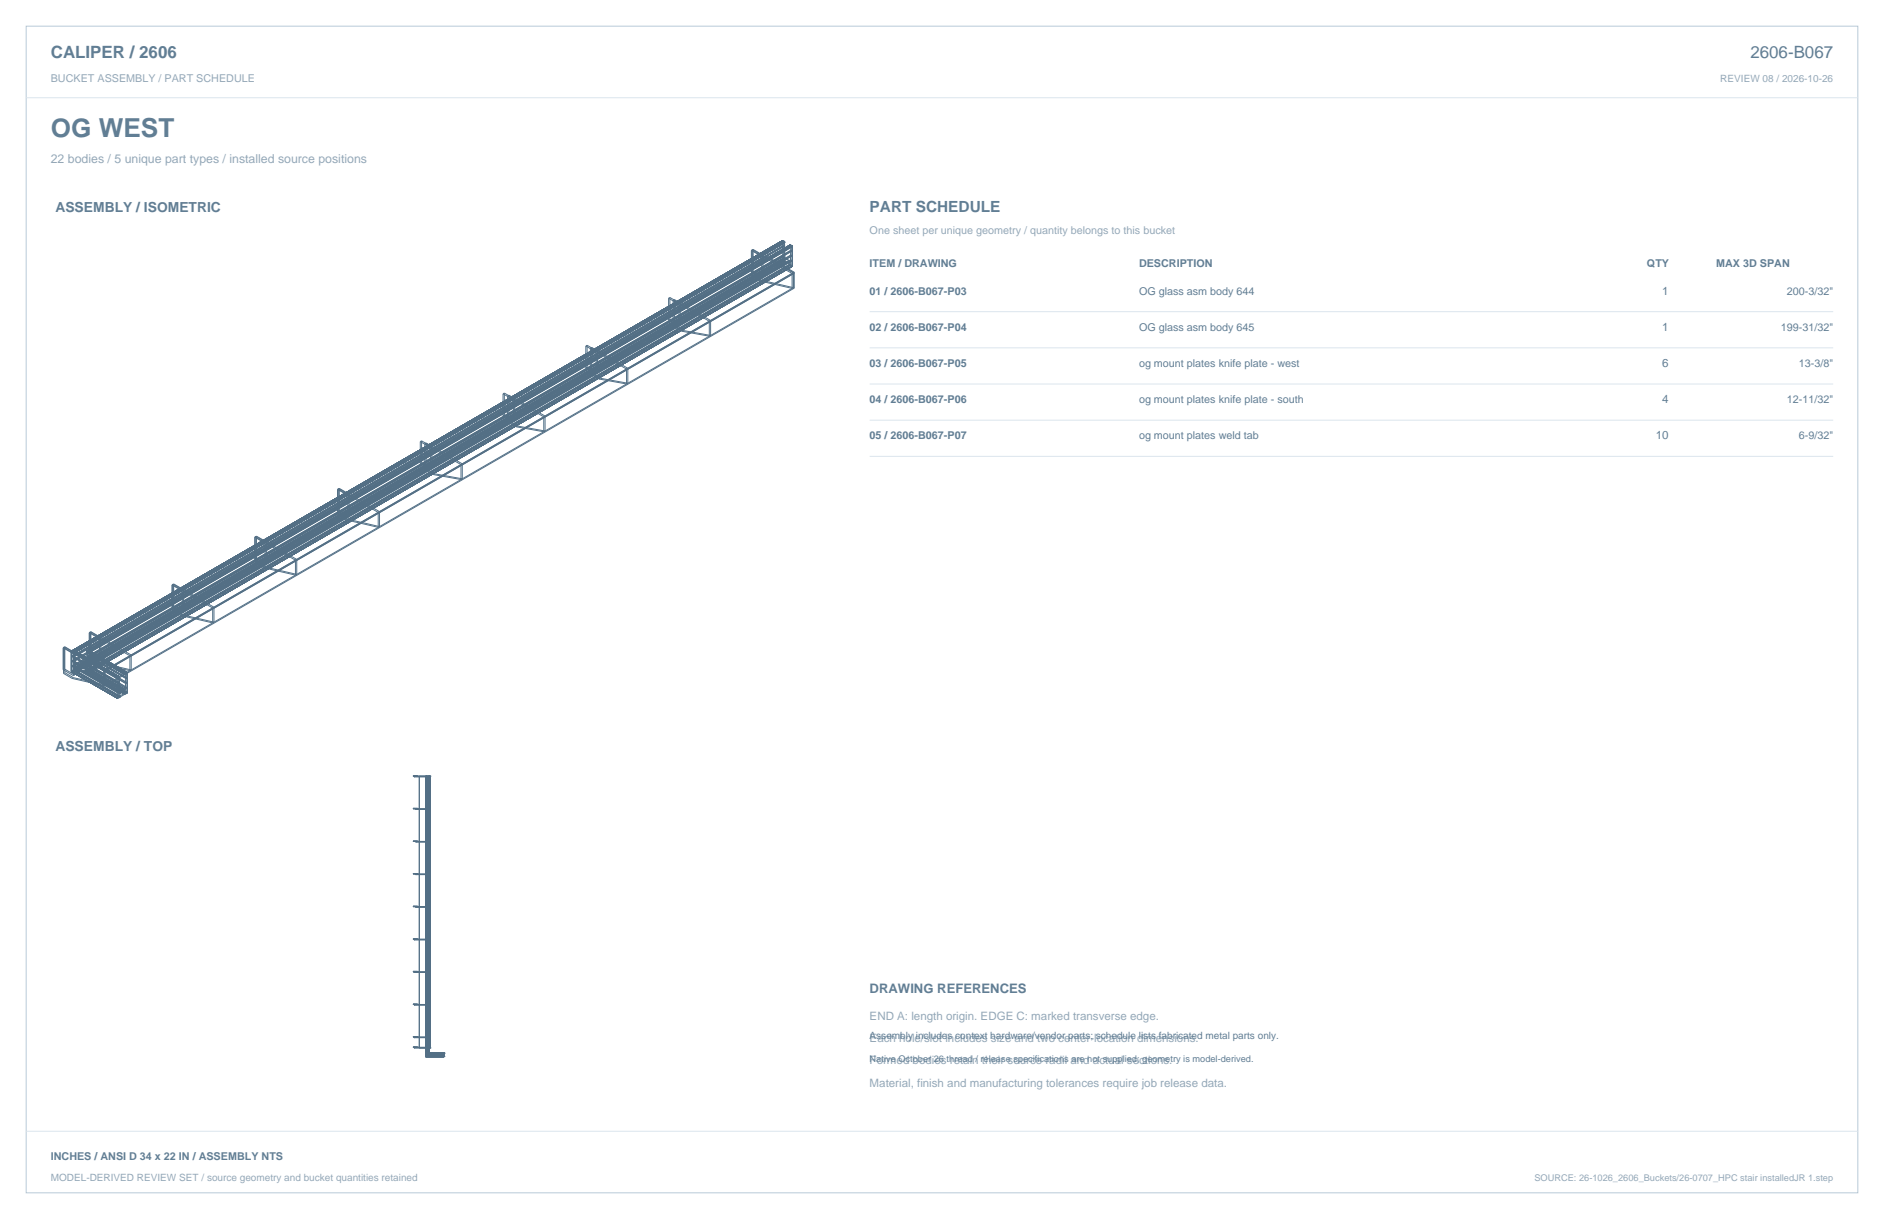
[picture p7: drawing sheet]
<svg xmlns="http://www.w3.org/2000/svg" width="864mm" height="559mm" viewBox="0 0 864 559" stroke-linecap="round" stroke-linejoin="round" font-family="sans-serif">
<defs><g id="words">
<text font-size="12" fill="#617e94" x="23" y="63">OG WEST</text>
<g font-size="7.8" fill="#617e94">
<text x="23" y="27">CALIPER / 2606</text>
<text x="802" y="27">2606-B067</text>
</g>
<text font-size="7.1" fill="#617e94" x="399" y="97">PART SCHEDULE</text>
<g font-size="6.3" fill="#617e94">
<text x="25" y="97">ASSEMBLY / ISOMETRIC</text>
<text x="25" y="344">ASSEMBLY / TOP</text>
</g>
<text font-size="6" fill="#617e94" x="399" y="455">DRAWING REFERENCES</text>
<text font-size="5.6" fill="#93a8b9" x="23" y="75">22 bodies / 5 unique part types / installed source positions</text>
<g font-size="5.3" fill="#617e94">
<text x="762" y="135">1</text>
<text x="762" y="152">1</text>
<text x="762" y="168">6</text>
<text x="762" y="185">4</text>
<text x="759" y="201">10</text>
</g>
<g font-size="5.3" fill="#93a8b9">
<text x="399" y="467">END A: length origin. EDGE C: marked transverse edge.</text>
<text x="399" y="478">Each hole/slot includes size and two center-location dimensions.</text>
<text x="399" y="488">Formed bodies retain their source radii and actual sections.</text>
<text x="399" y="498">Material, finish and manufacturing tolerances require job release data.</text>
</g>
<g font-size="4.9" fill="#93a8b9">
<text x="23" y="38">BUCKET ASSEMBLY / PART SCHEDULE</text>
<text x="399" y="107">One sheet per unique geometry / quantity belongs to this bucket</text>
</g>
<g font-size="4.9" fill="#617e94">
<text x="399" y="122">ITEM / DRAWING</text>
<text x="522" y="122">DESCRIPTION</text>
<text x="755" y="122">QTY</text>
<text x="787" y="122">MAX 3D SPAN</text>
<text x="399" y="135">01 / 2606-B067-P03</text>
<text x="522" y="135">OG glass asm body 644</text>
<text x="819" y="135">200-3/32&quot;</text>
<text x="399" y="152">02 / 2606-B067-P04</text>
<text x="522" y="152">OG glass asm body 645</text>
<text x="816" y="152">199-31/32&quot;</text>
<text x="399" y="168">03 / 2606-B067-P05</text>
<text x="522" y="168">og mount plates knife plate - west</text>
<text x="825" y="168">13-3/8&quot;</text>
<text x="399" y="185">04 / 2606-B067-P06</text>
<text x="522" y="185">og mount plates knife plate - south</text>
<text x="819" y="185">12-11/32&quot;</text>
<text x="399" y="201">05 / 2606-B067-P07</text>
<text x="522" y="201">og mount plates weld tab</text>
<text x="825" y="201">6-9/32&quot;</text>
<text x="23" y="532">INCHES / ANSI D 34 x 22 IN / ASSEMBLY NTS</text>
</g>
<g font-size="4.6" fill="#93a8b9">
<text x="789" y="38">REVIEW 08 / 2026-10-26</text>
<text x="23" y="541">MODEL-DERIVED REVIEW SET / source geometry and bucket quantities retained</text>
</g>
<text font-size="4.6" fill="#617e94" x="399" y="476">Assembly includes context hardware/vendor parts; schedule lists fabricated metal parts only.</text>
<text font-size="4.2" fill="#617e94" x="399" y="487">Native October 26 thread / release specifications are not supplied; geometry is model-derived.</text>
<text font-size="4.2" fill="#93a8b9" x="703" y="541">SOURCE: 26-1026_2606_Buckets/26-0707_HPC stair installedJR 1.step</text>
</g></defs>
<path d="M12 12h840v535h-840z" fill="none" stroke="#b8cad8" stroke-width=".46"/>
<path d="M12 45h840M399 143h441M399 159h441M399 176h441M399 193h441M399 209h441M12 519h840" fill="none" stroke="#dbe5ed" stroke-width=".46"/>
<g fill="none" stroke="#536f85" stroke-width=".46">
<path d="M344 115v10M344 115l5 3v10M345 114l19 11-316 183M345 114l-1 1M345 114v12M359 119l-326 189M359 110v9M359 119h.1M359 110h.1M359 119v1M359 120h.1M359 120l-326 188"/>
<path d="M359 120h1M359 110l-326 189M359 110l1 1M359 113l-326 188M359 113l-325 188M359 111l-326 188M359 111v8l1 1-1-3M359 115h1M359 113h.1M359 111l1 6M360 111h.1M360 115l-326 188"/>
<path d="M360 117l-326 188M360 117h-1l-326 188M360 111v7M360 111l-326 188M360 111l-326 189M360 118l-325 188M360 118h.1M360 119l-325 188M360 119v-1l2 2v1M360 119l2 2M360 118l2 2M362 120h.1"/>
<path d="M362 120l-323 186M362 119l-323 187M362 119v1M362 119h.1M362 112h.1M362 113h.1M362 112l-322 187M362 113h1M362 112h1M362 112l1 1M363 113l-330 190h1M363 113h.1"/>
<path d="M363 113l-1 6M363 119l-323 187M363 119v-6l-329 190M363 119l-324 187M363 112h.1M363 117l-330 191M363 113l-323 186M363 112l-323 187M363 112v1M363 113l-330 190M363 115l-322 186M363 119v1"/>
<path d="M363 119v2M363 113l-322 186M363 113v9M306 137v10M306 137l5 2v10M307 136l-1 1M307 136l5 3v10M307 136v10M309 138v12M309 138l16 9M309 137v1M309 137v12"/>
<path d="M309 137l17 10M344 125l5 3M345 127l4 2M345 125h-1M345 125v-11l5 3v10M345 125l5 2M345 126v1M345 126l4 3M349 129h.1M349 129l15 3M350 127l-1 1M360 120h.1"/>
<path d="M360 120l-325 188M360 120l2 1M362 121l-323 187M362 121h.1M362 121l1 1M362 121l-323 186M363 121l-323 187M363 121v1l-322 186M363 125h1v7M363 125v7l-14-3M363 125l-18-10v12M363 122h.1"/>
<path d="M363 122l-322 186M364 132l-316 182M364 132h.1M364 132l-316 183M364 125l-316 183M364 125l-13-8-316 183M364 125v7M269 159v10M269 159l4 2v10M269 158v1M269 158l5 3v10M269 158v10"/>
<path d="M271 160v11M271 160l16 9M271 159v1M271 159v12M271 159l17 10M306 147l5 2M307 146l-1 1M307 146l5 3M309 150l4 2M309 149v1M309 149l4 2M312 149h-1"/>
<path d="M313 152l12 2M313 151v1M313 151l13 3M325 147v7M326 147h-1M326 154h-1M326 147v7M269 169l4 2M269 168v1M269 168l5 3M271 171l4 3M271 171h.1"/>
<path d="M271 171l4 2M274 171h-1M275 174l12 2M275 173v1M275 173l13 3M287 169v7M288 169h-1M288 176h-1M288 169v7M231 181v10M231 191l4 2M231 181l4 2"/>
<path d="M231 180v1M231 190v1M231 180l5 3M231 190l5 3M231 180v10M233 181v12M233 193l4 3M233 181l16 10M233 181h.1M233 193h.1M233 193l4 2M233 181l17 10"/>
<path d="M235 183v10M236 193h-1M236 183h-1M236 183v10M237 196l12 2M237 195v1M237 195l13 3M249 191v7M250 198h-1M250 191h-1M250 191v7M193 202v10"/>
<path d="M193 202l4 3M193 212h.1M193 202h.1M193 202l5 3M195 203l16 10v7l-12-2M195 203v12l4 3M195 203h.1M195 203l17 10v6l-13-2M195 203v12l4 2M197 205v10l-4-3M198 205h-1M198 205v10l-5-3"/>
<path d="M199 217v1M155 224l5 3M155 234l5 3M155 224v10M155 234l4 3M155 224l4 3M155 224l18 11v7M155 224v12M155 236l4 2M155 236h.1M155 224h.1M155 224l19 11v6"/>
<path d="M159 238l14 4M159 238h.1M159 238l15 3M159 227v10M160 237h-1M160 227h-1M160 227v10M117 246v10M117 256l5 3M117 246l5 3M117 256h.1M118 246h-1"/>
<path d="M118 246v12l4 2 14 3M118 246l18 10M122 249v10M122 249h.1M122 259h.1M122 249l-5-3v10M135 257l-18-11v12l4 2 14 4M135 257v7M136 256l-1 1M136 256v7M174 241l-1 1M79 268v10"/>
<path d="M79 278l5 3M79 268l5 3M79 280l4 2 14 4M79 268v12M79 268l18 11M79 268h.1M79 278h.1M80 268h-1M80 280h-1M80 280l4 2 14 3M80 268v12M80 268l18 10"/>
<path d="M84 271v10M84 271h.1M97 279v7M98 278l-1 1M98 278v7M136 263l-1 1M29 297v10M29 297l5 3M30 297l28 16M30 297h-1M30 297v11M33 299v9"/>
<path d="M33 299h.1M33 299l21 12M33 299h1M34 300v10M34 299v4M34 299l21 12M34 299h.1M34 299l1 7M34 299v10M34 299l21 11M40 299h.1M40 299l18 10"/>
<path d="M40 299l18 10v7v-1M40 299v7M40 299v6M40 299h1M41 290v10M41 290l5 3v10M41 299l17 10v8M41 299v9M41 299l17 9M41 299h-1M41 299h.1M41 300h.1"/>
<path d="M42 290h-1M42 290v11M42 290l18 10M84 281h.1M98 285l-1 1M29 307l5 3M29 309v-12l29 16M29 309l4 2M30 307v-10l28 16M30 307h-1M30 307l4 2M30 308l-1 1"/>
<path d="M30 308l4 3M33 308l21 12M33 308h.1M33 308h2M33 303l21 12h1M33 301h1l21 12h-1zM33 305l22 13M33 305l21 13 1-1v2l-1 1M33 308h1M33 305h1M33 303h1M33 311l15 3"/>
<path d="M34 311h-1M34 311l14 3M34 305l21 13M34 305v3M34 301l21 12h-1l-21-12M34 301h-1M34 308l21 12M34 303l23 14M34 303l24 14M34 303v2M34 305l21 12M34 309v1"/>
<path d="M35 306l20 12M35 306h.1M35 306v1M35 306h5M35 306l328-189-329 191M35 307l20 12M35 307h4M35 308h.1M35 308l20 11M35 308h4M35 306h4M39 306l18 10"/>
<path d="M39 306h.1M39 308l18 10M39 308h.1M39 308h2M39 307l19 11M40 306l-1 1M40 306h-1M40 306l17 10M40 306h.1M40 305l18 11M40 305h1l17 10v1M40 303h1"/>
<path d="M40 308h1M40 301l323-186-330 190M40 301h1l17 10zM41 300l5 3M41 301l17 10-18-10M41 305h-1v3M41 301h-1M41 308l17 10M41 308h.1M46 303v-1v-10l-5-2v18M46 304l14 3M48 314v1"/>
<path d="M48 308v6M48 308v-1v7M48 307v8M48 314h.1M54 311v9M54 311h.1M55 311h.1M55 315h-1M55 317v-6l-1 9M55 317l-1 1M55 311v7M55 310l-1 1"/>
<path d="M55 310v1M55 310h.1M55 318v1M55 318h.1M55 320h.1M55 319v1M55 319h.1M57 317l-2 1M57 317h.1M57 318l-3 2M57 318h.1M57 316v1"/>
<path d="M57 316h.1M57 317v1l-2 1M57 309h.1M57 309h1M58 309h.1M58 309h-1M58 309l-1 7M58 316v2M58 317v1M58 308v1M58 318h-1M58 318h.1"/>
<path d="M58 308h.1M58 308v10M60 301l-19-11v12l4 2 15 3M60 301v6M60 300v1M60 307h.1M60 300v7M54 320h.1M189 356h.1M189 356h8M189 356h2M190 356h.1"/>
<path d="M190 356h7M191 356h.1M192 356h.1M192 356v124M195 356h.1M195 356v128M196 356v128M196 356v127M197 356h.1M197 356v127M197 356v124M189 371h.1"/>
<path d="M189 371h8M189 371h2M190 371h.1M190 371h7M191 371h.1M192 371h.1M197 371h.1M189 385h.1M189 386h.1M189 386h8M189 385v1M189 385h2"/>
<path d="M190 386h.1M190 386h7M191 385h.1M191 386h.1M191 385v1M192 386h.1M197 386h.1M189 400h.1M189 401h.1M189 415h.1M189 416h.1M189 401h8"/>
<path d="M189 416h8M189 400v1M189 415v1M189 400h2M189 415h2M190 401h.1M190 416h.1M190 401h7M190 416h7M191 400h.1M191 401h.1M191 415h.1"/>
<path d="M191 416h.1M191 400v1M191 415v1M192 401h.1M192 416h.1M197 401h.1M197 416h.1M189 430h.1M189 431h.1M189 430v1M189 431h8M189 430h2"/>
<path d="M190 431h.1M190 431h7M191 430h.1M191 431h.1M191 430v1M197 431h.1M189 445h.1M189 446h.1M189 445v1M189 446h8M189 445h2M190 446h.1"/>
<path d="M190 446h7M191 445h.1M191 446h.1M191 445v1M197 446h.1M189 480h.1M189 460h.1M189 475h.1M189 480h2M189 460h8M189 475h8M189 460h2"/>
<path d="M189 475h2M190 460h.1M190 461h.1M190 475h.1M190 476h.1M190 460v1M190 475v1M190 461h7M190 476h7M191 480h.1M191 460h.1M191 475h.1"/>
<path d="M191 460v1M191 475v1M197 460h.1M197 461h.1M197 475h.1M197 476h.1M189 480h8M190 480h.1M190 480h7M192 480h.1M195 484h9M195 484h.1"/>
<path d="M196 484h-1M196 484h8M196 483h8M196 483h.1M197 483h.1M197 483h-1M197 483h7M197 483l-2 1M197 480h.1M204 484h.1M204 483h.1M204 484h-9"/>
<path d="M204 483h-8M204 483h-7M204 483v1"/>
</g>
<use href="#words"/>
</svg>
